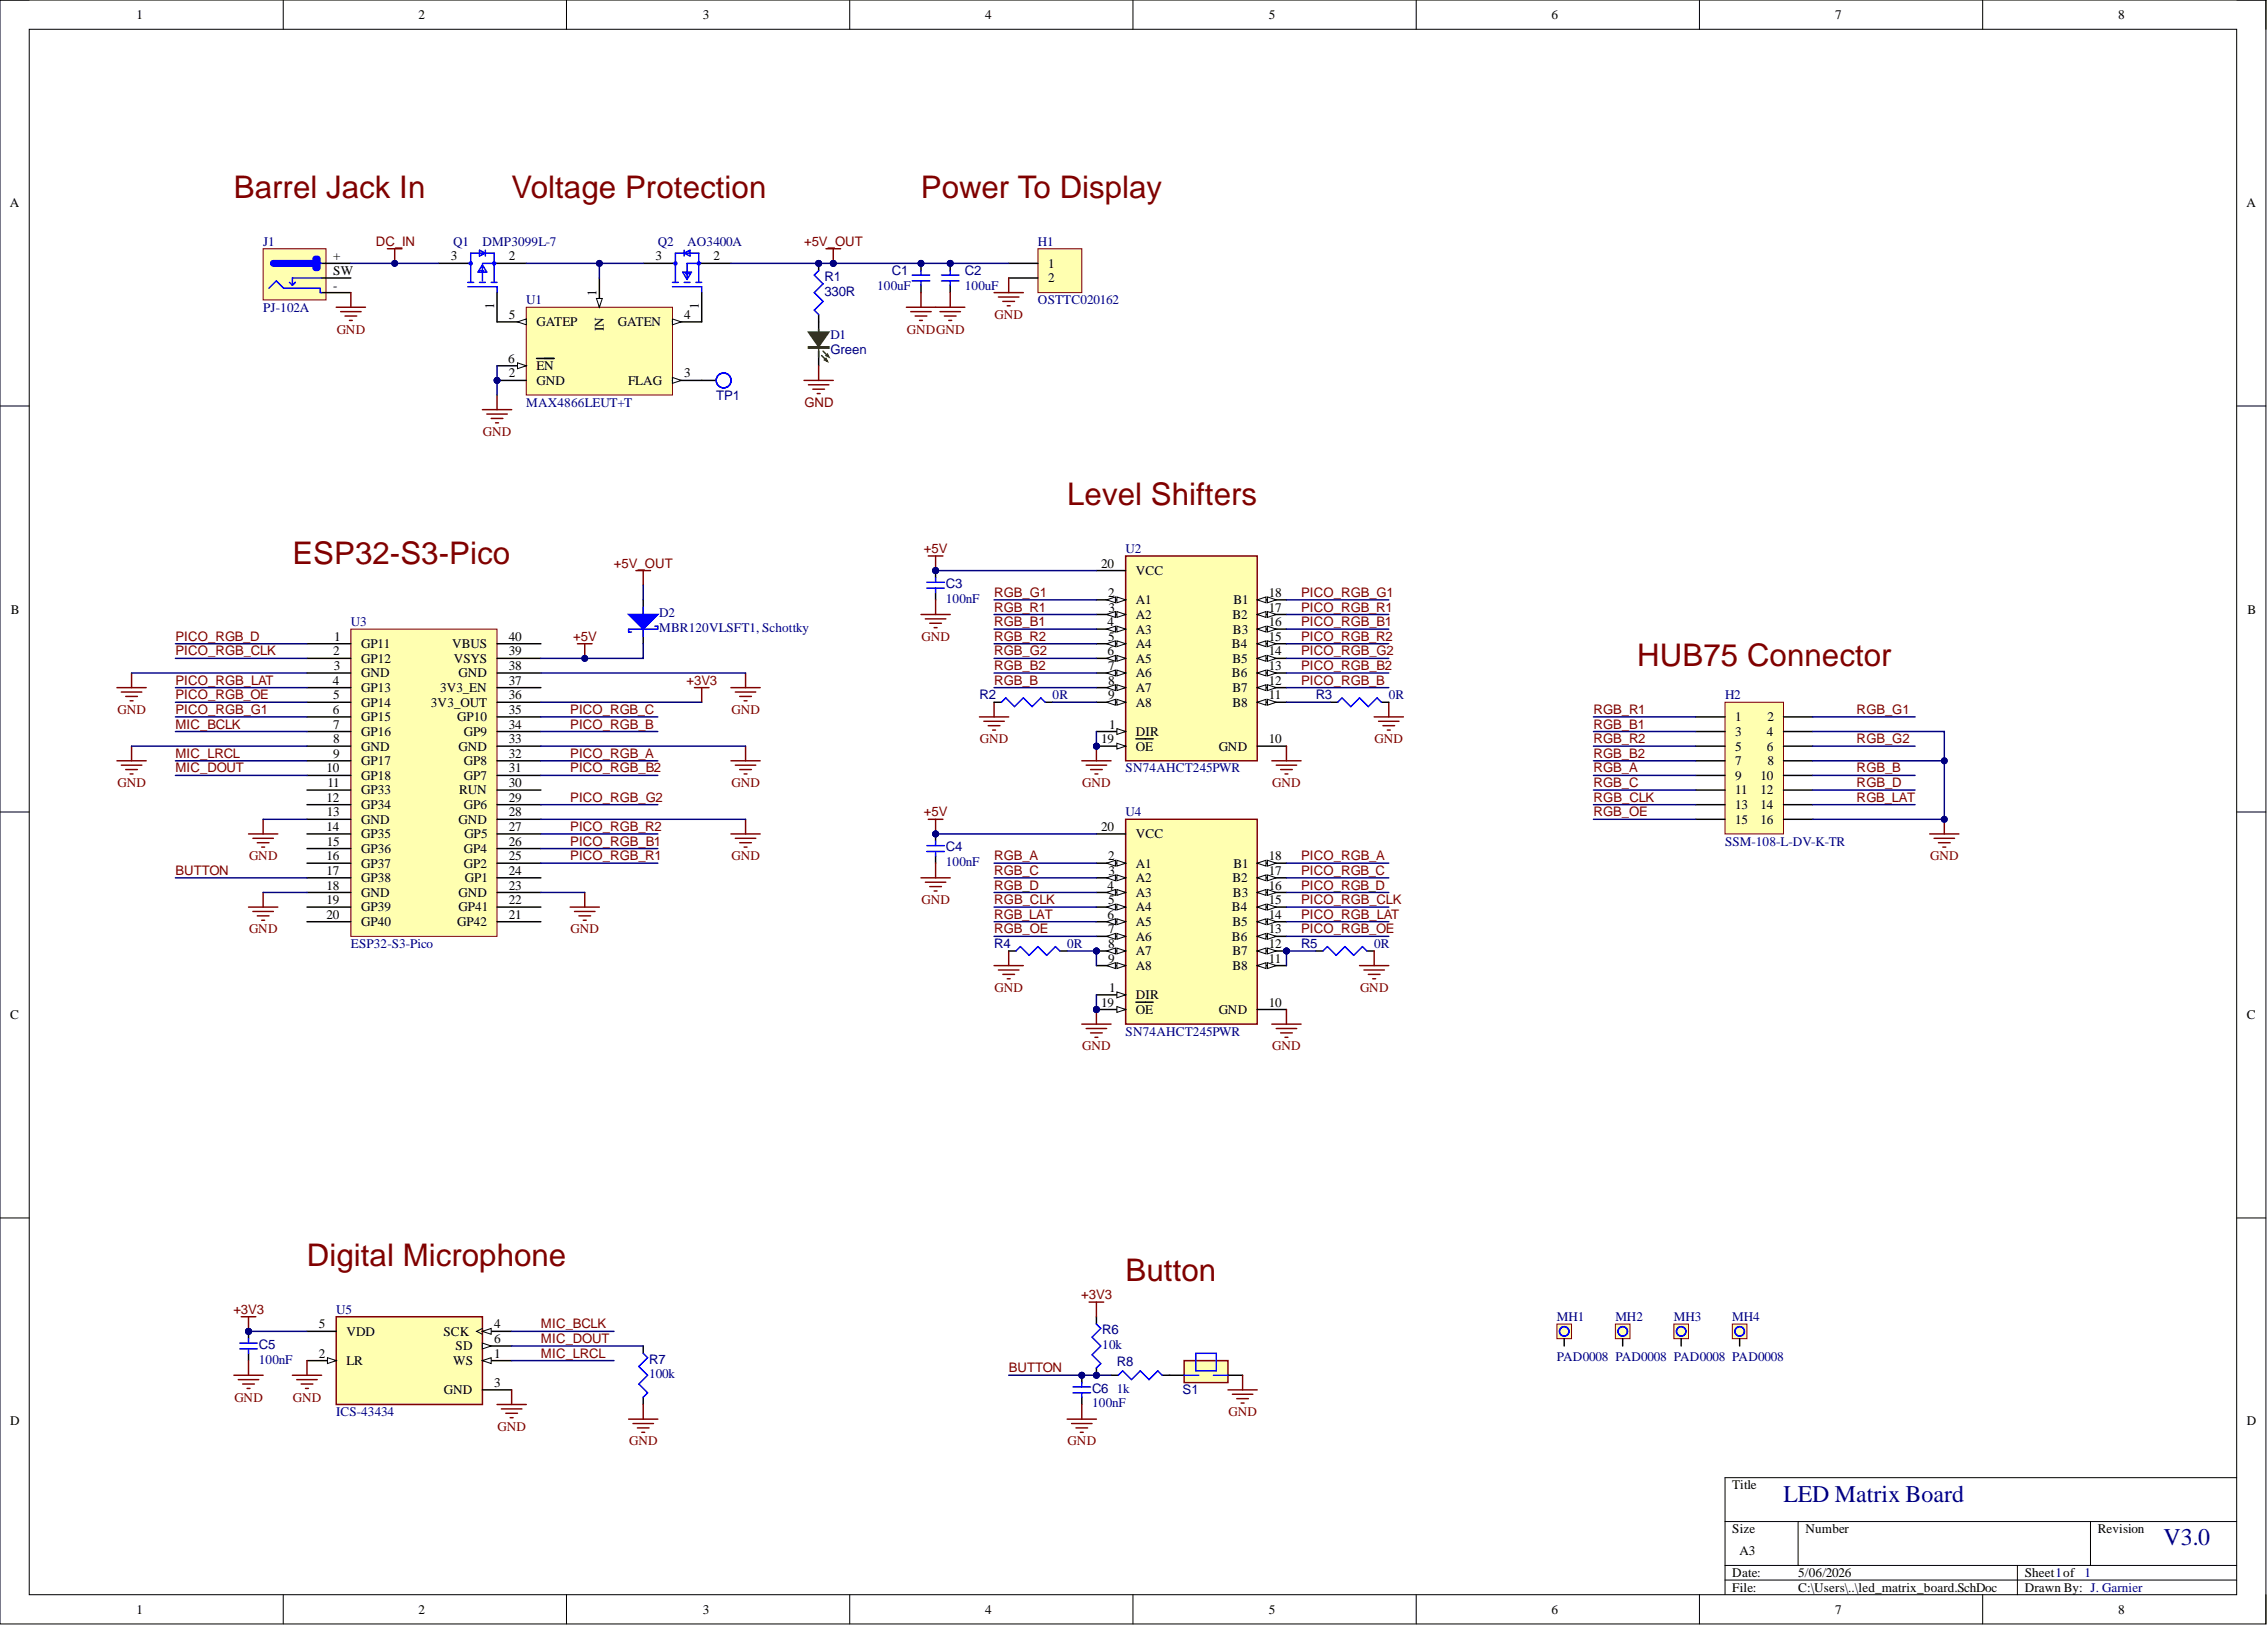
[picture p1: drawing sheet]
<svg xmlns="http://www.w3.org/2000/svg" width="393mm" height="282mm" viewBox="0 0 393 282" stroke-linecap="round" stroke-linejoin="round" font-family="sans-serif">
<defs><g id="words">
<g font-size="5.4" fill="#800000">
<text x="40.6" y="34.3">Barrel Jack In</text>
<text x="88.8" y="34.3">Voltage Protection</text>
<text x="159.8" y="34.3">Power To Display</text>
<text x="185.2" y="87.6">Level Shifters</text>
<text x="50.7" y="97.8">ESP32-S3-Pico</text>
<text x="284.1" y="115.6">HUB75 Connector</text>
<text x="53.3" y="219.6">Digital Microphone</text>
<text x="195.3" y="222.1">Button</text>
</g>
<g font-size="4.1" fill="#000080">
<text x="309.5" y="260.5">LED Matrix Board</text>
<text x="375.4" y="268.1">V3.0</text>
</g>
<g font-size="2.3">
<text x="23.7" y="3.3">1</text>
<text x="72.6" y="3.3">2</text>
<text x="121.9" y="3.3">3</text>
<text x="171" y="3.3">4</text>
<text x="220.2" y="3.3">5</text>
<text x="269.2" y="3.3">6</text>
<text x="318.4" y="3.3">7</text>
<text x="367.5" y="3.3">8</text>
<text x="1.7" y="36">A</text>
<text x="389.8" y="36">A</text>
<text x="57.8" y="45.2">+</text>
<text x="57.8" y="47.7">SW</text>
<text x="78.2" y="45.2">3</text>
<text x="88.3" y="45.2">2</text>
<text x="113.7" y="45.2">3</text>
<text x="123.8" y="45.2">2</text>
<text x="181.9" y="46.4">1</text>
<text x="57.8" y="50.3">-</text>
<text x="85.7" y="53.6" transform="rotate(-90 85.7 53.6)">1</text>
<text x="103.5" y="51.3" transform="rotate(-90 103.5 51.3)">1</text>
<text x="121.2" y="53.6" transform="rotate(-90 121.2 53.6)">1</text>
<text x="181.9" y="49">2</text>
<text x="88.3" y="55.3">5</text>
<text x="93.1" y="56.6">GATEP</text>
<text x="104.8" y="57.4" transform="rotate(-90 104.8 57.4)">IN</text>
<text x="107.2" y="56.6">GATEN</text>
<text x="118.7" y="55.3">4</text>
<text x="88.2" y="62.9">6</text>
<text x="88.3" y="65.5">2</text>
<text x="93.1" y="64.2">EN</text>
<text x="118.7" y="65.5">3</text>
<text x="93.1" y="66.7">GND</text>
<text x="109" y="66.7">FLAG</text>
<text x="191.1" y="98.5">20</text>
<text x="197.1" y="99.7">VCC</text>
<text x="1.9" y="106.4">B</text>
<text x="192.3" y="103.5">2</text>
<text x="192.4" y="106.1">3</text>
<text x="197.1" y="104.8">A1</text>
<text x="197.1" y="107.3">A2</text>
<text x="213.8" y="107.3">B2</text>
<text x="214" y="104.8">B1</text>
<text x="220.2" y="103.5">18</text>
<text x="220.2" y="106.1">17</text>
<text x="389.9" y="106.4">B</text>
<text x="57.8" y="113.7">2</text>
<text x="58" y="111.2">1</text>
<text x="62.7" y="112.4">GP11</text>
<text x="78.5" y="112.4">VBUS</text>
<text x="88.3" y="113.7">39</text>
<text x="88.3" y="111.2">40</text>
<text x="192.2" y="108.6">4</text>
<text x="192.2" y="113.7">6</text>
<text x="192.3" y="111.2">5</text>
<text x="197.1" y="109.9">A3</text>
<text x="197.1" y="112.4">A4</text>
<text x="213.7" y="112.4">B4</text>
<text x="213.9" y="109.9">B3</text>
<text x="220.2" y="108.6">16</text>
<text x="220.2" y="111.2">15</text>
<text x="220.2" y="113.7">14</text>
<text x="57.7" y="118.8">4</text>
<text x="57.9" y="116.2">3</text>
<text x="62.7" y="115">GP12</text>
<text x="62.7" y="117.5">GND</text>
<text x="78.7" y="115">VSYS</text>
<text x="79.6" y="117.5">GND</text>
<text x="88.3" y="118.8">37</text>
<text x="88.3" y="116.2">38</text>
<text x="192.3" y="116.2">7</text>
<text x="192.3" y="118.8">8</text>
<text x="197.1" y="115">A5</text>
<text x="197.1" y="117.5">A6</text>
<text x="213.7" y="117.5">B6</text>
<text x="213.8" y="115">B5</text>
<text x="220.2" y="116.2">13</text>
<text x="220.2" y="118.8">12</text>
<text x="57.7" y="123.8">6</text>
<text x="57.8" y="121.3">5</text>
<text x="62.7" y="120">GP13</text>
<text x="62.7" y="122.6">GP14</text>
<text x="62.7" y="125.1">GP15</text>
<text x="74.7" y="122.6">3V3_OUT</text>
<text x="76.3" y="120">3V3_EN</text>
<text x="79.3" y="125.1">GP10</text>
<text x="88.3" y="123.8">35</text>
<text x="88.3" y="121.3">36</text>
<text x="192.3" y="121.3">9</text>
<text x="197.1" y="120">A7</text>
<text x="197.1" y="122.6">A8</text>
<text x="213.8" y="120">B7</text>
<text x="213.8" y="122.6">B8</text>
<text x="220.2" y="121.3">11</text>
<text x="301.1" y="125.1">1</text>
<text x="306.7" y="125.1">2</text>
<text x="57.8" y="126.4">7</text>
<text x="57.8" y="128.9">8</text>
<text x="57.8" y="131.5">9</text>
<text x="62.7" y="127.7">GP16</text>
<text x="62.7" y="130.2">GND</text>
<text x="79.6" y="130.2">GND</text>
<text x="80.5" y="127.7">GP9</text>
<text x="88.3" y="131.5">32</text>
<text x="88.3" y="128.9">33</text>
<text x="88.3" y="126.4">34</text>
<text x="191.1" y="128.9">19</text>
<text x="192.4" y="126.4">1</text>
<text x="197.1" y="130.2">OE</text>
<text x="197.1" y="127.7">DIR</text>
<text x="211.5" y="130.2">GND</text>
<text x="220.2" y="128.9">10</text>
<text x="301.1" y="127.7">3</text>
<text x="301.1" y="130.2">5</text>
<text x="306.6" y="127.7">4</text>
<text x="306.6" y="130.2">6</text>
<text x="56.6" y="134">10</text>
<text x="56.8" y="136.5">11</text>
<text x="62.7" y="132.7">GP17</text>
<text x="62.7" y="135.3">GP18</text>
<text x="62.7" y="137.8">GP33</text>
<text x="79.6" y="137.8">RUN</text>
<text x="80.5" y="135.3">GP7</text>
<text x="80.5" y="132.7">GP8</text>
<text x="88.3" y="136.5">30</text>
<text x="88.3" y="134">31</text>
<text x="301.1" y="132.7">7</text>
<text x="301.1" y="135.3">9</text>
<text x="301.1" y="137.8">11</text>
<text x="305.5" y="135.3">10</text>
<text x="305.5" y="137.8">12</text>
<text x="306.7" y="132.7">8</text>
<text x="56.6" y="139.1">12</text>
<text x="56.7" y="141.6">13</text>
<text x="62.7" y="140.3">GP34</text>
<text x="62.7" y="142.9">GND</text>
<text x="79.6" y="142.9">GND</text>
<text x="80.5" y="140.3">GP6</text>
<text x="88.3" y="141.6">28</text>
<text x="88.3" y="139.1">29</text>
<text x="301.1" y="140.3">13</text>
<text x="301.1" y="142.9">15</text>
<text x="305.5" y="140.3">14</text>
<text x="305.5" y="142.9">16</text>
<text x="56.6" y="144.1">14</text>
<text x="56.6" y="149.2">16</text>
<text x="56.7" y="146.7">15</text>
<text x="62.7" y="145.4">GP35</text>
<text x="62.7" y="148">GP36</text>
<text x="80.5" y="148">GP4</text>
<text x="80.6" y="145.4">GP5</text>
<text x="88.3" y="149.2">25</text>
<text x="88.3" y="146.7">26</text>
<text x="88.3" y="144.1">27</text>
<text x="191.1" y="144.1">20</text>
<text x="192.3" y="149.2">2</text>
<text x="197.1" y="145.4">VCC</text>
<text x="220.2" y="149.2">18</text>
<text x="56.6" y="151.8">17</text>
<text x="56.6" y="154.3">18</text>
<text x="62.7" y="150.5">GP37</text>
<text x="62.7" y="153">GP38</text>
<text x="62.7" y="155.6">GND</text>
<text x="79.6" y="155.6">GND</text>
<text x="80.5" y="150.5">GP2</text>
<text x="80.7" y="153">GP1</text>
<text x="88.3" y="154.3">23</text>
<text x="88.3" y="151.8">24</text>
<text x="192.2" y="154.3">4</text>
<text x="192.4" y="151.8">3</text>
<text x="197.1" y="150.5">A1</text>
<text x="197.1" y="153">A2</text>
<text x="197.1" y="155.6">A3</text>
<text x="213.8" y="153">B2</text>
<text x="213.9" y="155.6">B3</text>
<text x="214" y="150.5">B1</text>
<text x="220.2" y="151.8">17</text>
<text x="220.2" y="154.3">16</text>
<text x="56.6" y="156.8">19</text>
<text x="56.6" y="159.4">20</text>
<text x="62.7" y="158.1">GP39</text>
<text x="62.7" y="160.6">GP40</text>
<text x="79.3" y="160.6">GP42</text>
<text x="79.6" y="158.1">GP41</text>
<text x="88.3" y="159.4">21</text>
<text x="88.3" y="156.8">22</text>
<text x="192.2" y="159.4">6</text>
<text x="192.3" y="156.8">5</text>
<text x="192.3" y="161.9">7</text>
<text x="197.1" y="158.1">A4</text>
<text x="197.1" y="160.6">A5</text>
<text x="213.7" y="158.1">B4</text>
<text x="213.8" y="160.6">B5</text>
<text x="220.2" y="156.8">15</text>
<text x="220.2" y="159.4">14</text>
<text x="220.2" y="161.9">13</text>
<text x="192.3" y="164.4">8</text>
<text x="192.3" y="167">9</text>
<text x="197.1" y="163.2">A6</text>
<text x="197.1" y="165.7">A7</text>
<text x="213.7" y="163.2">B6</text>
<text x="213.8" y="165.7">B7</text>
<text x="220.2" y="164.4">12</text>
<text x="220.2" y="167">11</text>
<text x="192.4" y="172.1">1</text>
<text x="197.1" y="168.3">A8</text>
<text x="197.1" y="173.3">DIR</text>
<text x="213.8" y="168.3">B8</text>
<text x="1.8" y="176.8">C</text>
<text x="191.1" y="174.6">19</text>
<text x="197.1" y="175.9">OE</text>
<text x="211.5" y="175.9">GND</text>
<text x="220.2" y="174.6">10</text>
<text x="389.9" y="176.8">C</text>
<text x="55.3" y="230.4">5</text>
<text x="60.1" y="231.7">VDD</text>
<text x="76.9" y="231.7">SCK</text>
<text x="85.7" y="230.4">4</text>
<text x="85.7" y="233">6</text>
<text x="55.3" y="235.5">2</text>
<text x="60.1" y="236.8">LR</text>
<text x="78.6" y="236.8">WS</text>
<text x="79.1" y="234.2">SD</text>
<text x="85.7" y="235.5">1</text>
<text x="77" y="241.8">GND</text>
<text x="85.7" y="240.6">3</text>
<text x="1.8" y="247.3">D</text>
<text x="389.9" y="247.3">D</text>
<text x="300.6" y="258.3">Title</text>
<text x="300.6" y="266">Size</text>
<text x="301.8" y="269.8">A3</text>
<text x="313.3" y="266">Number</text>
<text x="364" y="266">Revision</text>
<text x="300.6" y="273.6">Date:</text>
<text x="312" y="273.6">5/06/2026</text>
<text x="351.3" y="273.6">Sheet1of</text>
<text x="23.7" y="279.9">1</text>
<text x="72.6" y="279.9">2</text>
<text x="121.9" y="279.9">3</text>
<text x="171" y="279.9">4</text>
<text x="220.2" y="279.9">5</text>
<text x="269.2" y="279.9">6</text>
<text x="300.6" y="276.1">File:</text>
<text x="312" y="276.1">C:\Users\..\led_matrix_board.SchDoc</text>
<text x="318.4" y="279.9">7</text>
<text x="351.3" y="276.1">Drawn By: J. Garnier</text>
<text x="367.5" y="279.9">8</text>
</g>
<g font-size="2.3" fill="#000080">
<text x="45.7" y="42.6">J1</text>
<text x="78.6" y="42.6">Q1</text>
<text x="83.7" y="42.6">DMP3099L-7</text>
<text x="114.1" y="42.6">Q2</text>
<text x="119.2" y="42.6">AO3400A</text>
<text x="154.7" y="47.7">C1</text>
<text x="167.4" y="47.7">C2</text>
<text x="180.1" y="42.6">H1</text>
<text x="91.3" y="52.8">U1</text>
<text x="143.1" y="51.3">330R</text>
<text x="143.1" y="48.7">R1</text>
<text x="152.2" y="50.3">100uF</text>
<text x="167.4" y="50.3">100uF</text>
<text x="180.1" y="52.8">OSTTC020162</text>
<text x="45.7" y="54.1">PJ-102A</text>
<text x="144.1" y="58.9">D1</text>
<text x="144.1" y="61.4">Green</text>
<text x="91.3" y="70.6">MAX4866LEUT+T</text>
<text x="124.3" y="69.4">TP1</text>
<text x="195.3" y="95.9">U2</text>
<text x="114.4" y="107.1">D2</text>
<text x="164.1" y="104.6">100nF</text>
<text x="164.1" y="102">C3</text>
<text x="60.9" y="108.6">U3</text>
<text x="114.4" y="109.6">MBR120VLSFT1, Schottky</text>
<text x="169.9" y="121.3">R2</text>
<text x="182.6" y="121.3">0R</text>
<text x="228.3" y="121.3">R3</text>
<text x="241" y="121.3">0R</text>
<text x="299.3" y="121.3">H2</text>
<text x="195.3" y="134">SN74AHCT245PWR</text>
<text x="195.3" y="141.6">U4</text>
<text x="164.1" y="147.7">C4</text>
<text x="299.3" y="146.7">SSM-108-L-DV-K-TR</text>
<text x="164.1" y="150.2">100nF</text>
<text x="60.9" y="164.4">ESP32-S3-Pico</text>
<text x="172.5" y="164.4">R4</text>
<text x="185.2" y="164.4">0R</text>
<text x="225.7" y="164.4">R5</text>
<text x="238.4" y="164.4">0R</text>
<text x="195.3" y="179.7">SN74AHCT245PWR</text>
<text x="58.3" y="227.9">U5</text>
<text x="44.9" y="234">C5</text>
<text x="191.3" y="234">10k</text>
<text x="191.3" y="231.4">R6</text>
<text x="270.1" y="229.2">MH1</text>
<text x="280.3" y="229.2">MH2</text>
<text x="290.4" y="229.2">MH3</text>
<text x="300.6" y="229.2">MH4</text>
<text x="44.9" y="236.5">100nF</text>
<text x="112.6" y="239.1">100k</text>
<text x="112.6" y="236.5">R7</text>
<text x="193.8" y="237">R8</text>
<text x="270.1" y="236">PAD0008 PAD0008 PAD0008 PAD0008</text>
<text x="58.3" y="245.7">ICS-43434</text>
<text x="189.5" y="244.1">100nF</text>
<text x="189.5" y="241.6">C6</text>
<text x="193.8" y="241.6">1k</text>
<text x="205.2" y="241.8">S1</text>
<text x="361.7" y="273.6">1</text>
</g>
<g font-size="2.3" fill="#800000">
<text x="65.2" y="42.6">DC_IN</text>
<text x="139.5" y="42.6">+5V_OUT</text>
<text x="58.4" y="57.9">GND</text>
<text x="157.3" y="57.9">GNDGND</text>
<text x="172.6" y="55.3">GND</text>
<text x="139.6" y="70.6">GND</text>
<text x="83.8" y="75.6">GND</text>
<text x="160.3" y="95.9">+5V</text>
<text x="106.5" y="98.5">+5V_OUT</text>
<text x="172.5" y="106.1">RGB_R1</text>
<text x="172.5" y="103.5">RGB_G1</text>
<text x="225.7" y="106.1">PICO_RGB_R1</text>
<text x="225.7" y="103.5">PICO_RGB_G1</text>
<text x="30.4" y="111.2">PICO_RGB_D</text>
<text x="30.4" y="113.7">PICO_RGB_CLK</text>
<text x="99.4" y="111.2">+5V</text>
<text x="159.9" y="111.2">GND</text>
<text x="172.5" y="108.6">RGB_B1</text>
<text x="172.5" y="111.2">RGB_R2</text>
<text x="172.5" y="113.7">RGB_G2</text>
<text x="225.7" y="108.6">PICO_RGB_B1</text>
<text x="225.7" y="111.2">PICO_RGB_R2</text>
<text x="225.7" y="113.7">PICO_RGB_G2</text>
<text x="30.4" y="118.8">PICO_RGB_LAT</text>
<text x="119.1" y="118.8">+3V3</text>
<text x="172.5" y="116.2">RGB_B2</text>
<text x="172.5" y="118.8">RGB_B</text>
<text x="225.7" y="116.2">PICO_RGB_B2</text>
<text x="225.7" y="118.8">PICO_RGB_B</text>
<text x="20.4" y="123.8">GND</text>
<text x="30.4" y="123.8">PICO_RGB_G1</text>
<text x="30.4" y="121.3">PICO_RGB_OE</text>
<text x="98.9" y="123.8">PICO_RGB_C</text>
<text x="126.9" y="123.8">GND</text>
<text x="276.5" y="123.8">RGB_R1</text>
<text x="322.1" y="123.8">RGB_G1</text>
<text x="30.4" y="126.4">MIC_BCLK</text>
<text x="30.4" y="131.5">MIC_LRCL</text>
<text x="98.9" y="131.5">PICO_RGB_A</text>
<text x="98.9" y="126.4">PICO_RGB_B</text>
<text x="170" y="128.9">GND</text>
<text x="238.5" y="128.9">GND</text>
<text x="276.5" y="126.4">RGB_B1</text>
<text x="276.5" y="128.9">RGB_R2</text>
<text x="276.5" y="131.5">RGB_B2</text>
<text x="322.1" y="128.9">RGB_G2</text>
<text x="20.4" y="136.5">GND</text>
<text x="30.4" y="134">MIC_DOUT</text>
<text x="98.9" y="134">PICO_RGB_B2</text>
<text x="126.9" y="136.5">GND</text>
<text x="187.8" y="136.5">GND</text>
<text x="220.8" y="136.5">GND</text>
<text x="276.5" y="134">RGB_A</text>
<text x="276.5" y="136.5">RGB_C</text>
<text x="322.1" y="134">RGB_B</text>
<text x="322.1" y="136.5">RGB_D</text>
<text x="98.9" y="139.1">PICO_RGB_G2</text>
<text x="160.3" y="141.6">+5V</text>
<text x="276.5" y="139.1">RGB_CLK</text>
<text x="276.5" y="141.6">RGB_OE</text>
<text x="322.1" y="139.1">RGB_LAT</text>
<text x="43.2" y="149.2">GND</text>
<text x="98.9" y="149.2">PICO_RGB_R1</text>
<text x="98.9" y="146.7">PICO_RGB_B1</text>
<text x="98.9" y="144.1">PICO_RGB_R2</text>
<text x="126.9" y="149.2">GND</text>
<text x="172.5" y="149.2">RGB_A</text>
<text x="225.7" y="149.2">PICO_RGB_A</text>
<text x="334.9" y="149.2">GND</text>
<text x="30.4" y="151.8">BUTTON</text>
<text x="172.5" y="151.8">RGB_C</text>
<text x="172.5" y="154.3">RGB_D</text>
<text x="225.7" y="151.8">PICO_RGB_C</text>
<text x="225.7" y="154.3">PICO_RGB_D</text>
<text x="43.2" y="161.9">GND</text>
<text x="99" y="161.9">GND</text>
<text x="159.9" y="156.8">GND</text>
<text x="172.5" y="156.8">RGB_CLK</text>
<text x="172.5" y="161.9">RGB_OE</text>
<text x="172.5" y="159.4">RGB_LAT</text>
<text x="225.7" y="156.8">PICO_RGB_CLK</text>
<text x="225.7" y="161.9">PICO_RGB_OE</text>
<text x="225.7" y="159.4">PICO_RGB_LAT</text>
<text x="172.6" y="172.1">GND</text>
<text x="236" y="172.1">GND</text>
<text x="187.8" y="182.2">GND</text>
<text x="220.8" y="182.2">GND</text>
<text x="40.5" y="227.9">+3V3</text>
<text x="187.6" y="225.4">+3V3</text>
<text x="93.9" y="230.4">MIC_BCLK</text>
<text x="93.9" y="233">MIC_DOUT</text>
<text x="93.9" y="235.5">MIC_LRCL</text>
<text x="175" y="238">BUTTON</text>
<text x="40.7" y="243.1">GND</text>
<text x="50.8" y="243.1">GND</text>
<text x="213.2" y="245.7">GND</text>
<text x="86.3" y="248.2">GND</text>
<text x="109.2" y="250.7">GND</text>
<text x="185.2" y="250.7">GND</text>
</g>
</g></defs>
<g fill="none" stroke="#000" stroke-width=".17">
<path d="M0 0h393.2v281.7h-393.2zM0 0h5.1M5.1 5.1h383v271.5h-383zM49.1 0v5.1M98.3 0v5.1M147.4 0v5.1M196.6 0v5.1M245.7 0v5.1M294.9 0v5.1M344 0v5.1M388.1 0h5.1v5.1M0 70.4h5.1"/>
<path d="M388.1 70.4h5.1M0 140.8h5.1M388.1 140.8h5.1M0 211.3h5.1M388.1 211.3h5.1M388.1 256.3h-88.8v20.3M49.1 276.6v5.1M98.3 276.6v5.1M147.4 276.6v5.1M196.6 276.6v5.1M245.7 276.6v5.1M294.9 276.6v5.1"/>
<path d="M299.3 263.9h88.8M299.3 271.5h88.8M299.3 274.1h88.8M312 263.9v7.6M344 276.6v5.1M350 271.5v5.1M362.7 263.9v7.6M393.2 276.6v5.1"/>
</g>
<path d="M45.7 43.1h10.9v8.9h-10.9z" fill-rule="evenodd" fill="#ffffb0"/>
<path d="M45.7 43.1h10.9v8.9h-10.9z" fill="none" stroke="#800000" stroke-width=".17"/>
<path d="M55.8 45.7h5.1M55.8 48.2h5.1M55.8 50.8h5.1" fill="none" stroke="#000" stroke-width=".25"/>
<path d="M47.2 45.2h7.1a.51 .51 0 0 1 .5 .5 .51 .51 0 0 1-.5 .5h-6.9a.51 .51 0 0 1-.5-.4 .51 .51 0 0 1 .3-.6z" fill="#00f"/>
<path d="M47.2 45.2h7.1a.51 .51 0 0 1 .5 .5 .51 .51 0 0 1-.5 .5h-6.9a.51 .51 0 0 1-.5-.4 .51 .51 0 0 1 .3-.6z" fill="none" stroke="#00f" stroke-width=".17"/>
<path d="M54.5 44.5a.7 .7 0 0 1 1 .4v1.5a.65 .65 0 0 1-.6 .6 .65 .65 0 0 1-.6-.6v-1.5z" fill="#00f"/>
<path d="M54.5 44.5a.7 .7 0 0 1 1 .4v1.5a.65 .65 0 0 1-.6 .6 .65 .65 0 0 1-.6-.6v-1.5z" fill="none" stroke="#00f" stroke-width=".17"/>
<path d="M46.7 50l1.2-1.3 1.3 1.3h6.3v.8h.3M50.2 49l.5 .5M51.2 49l-.5 .5M54.5 45.7h1.3M55.8 48.2h-5.1v1.3" fill="none" stroke="#00f" stroke-width=".25"/>
<path d="M58.3 53.3h5.1M59.1 54.1h3.6M59.9 54.8h2M60.6 55.6h.5M60.9 50.8v2.5" fill="none" stroke="#800000" stroke-width=".25"/>
<path d="M142 55.8v2.6M142 60.9v2.5" fill="none" stroke="#000" stroke-width=".25"/>
<path d="M142 57.1v4.8" fill="none" stroke="#008000" stroke-width=".25"/>
<path d="M140.3 57.6h3.5l-1.8 2.5z" fill="#008000"/>
<path d="M140.3 57.6h3.5l-1.8 2.5zM140.3 60.1h3.5v.3h-3.5zM140.3 60.3h3.5M142.8 60.9l.5 .5" fill="none" stroke="#008000" stroke-width=".25"/>
<path d="M143.6 61.4l.2 .5-.5-.2z" fill="#008000"/>
<path d="M142.6 61.7l.5 .5M143.6 61.4l.2 .5-.5-.2z" fill="none" stroke="#008000" stroke-width=".25"/>
<path d="M143.3 62.2l.3 .5-.5-.3z" fill="#008000"/>
<path d="M143.3 62.2l.3 .5-.5-.3z" fill="none" stroke="#008000" stroke-width=".25"/>
<circle cx="142" cy="45.7" r=".51" fill="#000080"/>
<circle cx="142" cy="45.7" r=".51" fill="none" stroke="#000080" stroke-width=".17"/>
<path d="M142 45.7v1.3M142 54.6v1.2" fill="none" stroke="#000" stroke-width=".25"/>
<circle cx="142" cy="45.7" r=".51" fill="#000080"/>
<circle cx="142" cy="45.7" r=".51" fill="none" stroke="#000080" stroke-width=".17"/>
<path d="M142 47l-.7 .7 1.5 1.5-1.5 1.6 1.5 1.5-1.5 1.5 .7 .8" fill="none" stroke="#00f" stroke-width=".25"/>
<path d="M139.5 66h5.1M140.3 66.7h3.5M141 67.5h2.1M141.8 68.3h.5M142 63.4v2.6" fill="none" stroke="#800000" stroke-width=".25"/>
<circle cx="190.2" cy="129.4" r=".51" fill="#000080"/>
<circle cx="190.2" cy="129.4" r=".51" fill="none" stroke="#000080" stroke-width=".17"/>
<path d="M195.3 96.4h22.8v35.6h-22.8z" fill-rule="evenodd" fill="#ffffb0"/>
<path d="M195.3 96.4h22.8v35.6h-22.8z" fill="none" stroke="#800000" stroke-width=".25"/>
<path d="M190.2 99h5.1M218.1 104h5.1" fill="none" stroke="#000" stroke-width=".25"/>
<path d="M218.1 104l1.6-.5v1.1z" fill="#f8fcff"/>
<path d="M218.1 104l1.6-.5v1.1z" fill="none" stroke="#000" stroke-width=".17"/>
<path d="M219.9 103.5l1.5 .5-1.5 .6z" fill="#f8fcff"/>
<path d="M219.9 103.5l1.5 .5-1.5 .6z" fill="none" stroke="#000" stroke-width=".17"/>
<path d="M218.1 106.6h5.1" fill="none" stroke="#000" stroke-width=".25"/>
<path d="M218.1 106.6l1.6-.5v1z" fill="#f8fcff"/>
<path d="M218.1 106.6l1.6-.5v1z" fill="none" stroke="#000" stroke-width=".17"/>
<path d="M219.9 106.1l1.5 .5-1.5 .5z" fill="#f8fcff"/>
<path d="M219.9 106.1l1.5 .5-1.5 .5z" fill="none" stroke="#000" stroke-width=".17"/>
<path d="M218.1 109.1h5.1" fill="none" stroke="#000" stroke-width=".25"/>
<path d="M218.1 109.1l1.6-.5v1z" fill="#f8fcff"/>
<path d="M218.1 109.1l1.6-.5v1z" fill="none" stroke="#000" stroke-width=".17"/>
<path d="M219.9 108.6l1.5 .5-1.5 .5z" fill="#f8fcff"/>
<path d="M219.9 108.6l1.5 .5-1.5 .5z" fill="none" stroke="#000" stroke-width=".17"/>
<path d="M218.1 111.7h5.1" fill="none" stroke="#000" stroke-width=".25"/>
<path d="M218.1 111.7l1.6-.5v1z" fill="#f8fcff"/>
<path d="M218.1 111.7l1.6-.5v1z" fill="none" stroke="#000" stroke-width=".17"/>
<path d="M219.9 111.2l1.5 .5-1.5 .5z" fill="#f8fcff"/>
<path d="M219.9 111.2l1.5 .5-1.5 .5z" fill="none" stroke="#000" stroke-width=".17"/>
<path d="M218.1 114.2h5.1" fill="none" stroke="#000" stroke-width=".25"/>
<path d="M218.1 114.2l1.6-.5v1z" fill="#f8fcff"/>
<path d="M218.1 114.2l1.6-.5v1z" fill="none" stroke="#000" stroke-width=".17"/>
<path d="M219.9 113.7l1.5 .5-1.5 .5z" fill="#f8fcff"/>
<path d="M219.9 113.7l1.5 .5-1.5 .5z" fill="none" stroke="#000" stroke-width=".17"/>
<path d="M218.1 116.7h5.1" fill="none" stroke="#000" stroke-width=".25"/>
<path d="M218.1 116.7l1.6-.5v1z" fill="#f8fcff"/>
<path d="M218.1 116.7l1.6-.5v1z" fill="none" stroke="#000" stroke-width=".17"/>
<path d="M219.9 116.2l1.5 .5-1.5 .5z" fill="#f8fcff"/>
<path d="M219.9 116.2l1.5 .5-1.5 .5z" fill="none" stroke="#000" stroke-width=".17"/>
<path d="M218.1 119.3h5.1" fill="none" stroke="#000" stroke-width=".25"/>
<path d="M218.1 119.3l1.6-.5v1z" fill="#f8fcff"/>
<path d="M218.1 119.3l1.6-.5v1z" fill="none" stroke="#000" stroke-width=".17"/>
<path d="M219.9 118.8l1.5 .5-1.5 .5z" fill="#f8fcff"/>
<path d="M219.9 118.8l1.5 .5-1.5 .5z" fill="none" stroke="#000" stroke-width=".17"/>
<path d="M218.1 121.8h5.1" fill="none" stroke="#000" stroke-width=".25"/>
<path d="M218.1 121.8l1.6-.5v1z" fill="#f8fcff"/>
<path d="M218.1 121.8l1.6-.5v1z" fill="none" stroke="#000" stroke-width=".17"/>
<path d="M219.9 121.3l1.5 .5-1.5 .5z" fill="#f8fcff"/>
<path d="M219.9 121.3l1.5 .5-1.5 .5z" fill="none" stroke="#000" stroke-width=".17"/>
<path d="M190.2 104h5.1M218.1 129.4h5.1" fill="none" stroke="#000" stroke-width=".25"/>
<path d="M193.8 103.5l1.5 .5-1.5 .6z" fill="#f8fcff"/>
<path d="M193.8 103.5l1.5 .5-1.5 .6z" fill="none" stroke="#000" stroke-width=".17"/>
<path d="M192 104l1.5-.5v1.1z" fill="#f8fcff"/>
<path d="M192 104l1.5-.5v1.1z" fill="none" stroke="#000" stroke-width=".17"/>
<path d="M190.2 106.6h5.1" fill="none" stroke="#000" stroke-width=".25"/>
<path d="M193.8 106.1l1.5 .5-1.5 .5z" fill="#f8fcff"/>
<path d="M193.8 106.1l1.5 .5-1.5 .5z" fill="none" stroke="#000" stroke-width=".17"/>
<path d="M192 106.6l1.5-.5v1z" fill="#f8fcff"/>
<path d="M192 106.6l1.5-.5v1z" fill="none" stroke="#000" stroke-width=".17"/>
<path d="M190.2 109.1h5.1" fill="none" stroke="#000" stroke-width=".25"/>
<path d="M193.8 108.6l1.5 .5-1.5 .5z" fill="#f8fcff"/>
<path d="M193.8 108.6l1.5 .5-1.5 .5z" fill="none" stroke="#000" stroke-width=".17"/>
<path d="M192 109.1l1.5-.5v1z" fill="#f8fcff"/>
<path d="M192 109.1l1.5-.5v1z" fill="none" stroke="#000" stroke-width=".17"/>
<path d="M190.2 111.7h5.1" fill="none" stroke="#000" stroke-width=".25"/>
<path d="M193.8 111.2l1.5 .5-1.5 .5z" fill="#f8fcff"/>
<path d="M193.8 111.2l1.5 .5-1.5 .5z" fill="none" stroke="#000" stroke-width=".17"/>
<path d="M192 111.7l1.5-.5v1z" fill="#f8fcff"/>
<path d="M192 111.7l1.5-.5v1z" fill="none" stroke="#000" stroke-width=".17"/>
<path d="M190.2 114.2h5.1" fill="none" stroke="#000" stroke-width=".25"/>
<path d="M193.8 113.7l1.5 .5-1.5 .5z" fill="#f8fcff"/>
<path d="M193.8 113.7l1.5 .5-1.5 .5z" fill="none" stroke="#000" stroke-width=".17"/>
<path d="M192 114.2l1.5-.5v1z" fill="#f8fcff"/>
<path d="M192 114.2l1.5-.5v1z" fill="none" stroke="#000" stroke-width=".17"/>
<path d="M190.2 116.7h5.1" fill="none" stroke="#000" stroke-width=".25"/>
<path d="M193.8 116.2l1.5 .5-1.5 .5z" fill="#f8fcff"/>
<path d="M193.8 116.2l1.5 .5-1.5 .5z" fill="none" stroke="#000" stroke-width=".17"/>
<path d="M192 116.7l1.5-.5v1z" fill="#f8fcff"/>
<path d="M192 116.7l1.5-.5v1z" fill="none" stroke="#000" stroke-width=".17"/>
<path d="M190.2 119.3h5.1" fill="none" stroke="#000" stroke-width=".25"/>
<path d="M193.8 118.8l1.5 .5-1.5 .5z" fill="#f8fcff"/>
<path d="M193.8 118.8l1.5 .5-1.5 .5z" fill="none" stroke="#000" stroke-width=".17"/>
<path d="M192 119.3l1.5-.5v1z" fill="#f8fcff"/>
<path d="M192 119.3l1.5-.5v1z" fill="none" stroke="#000" stroke-width=".17"/>
<path d="M190.2 121.8h5.1" fill="none" stroke="#000" stroke-width=".25"/>
<path d="M193.8 121.3l1.5 .5-1.5 .5z" fill="#f8fcff"/>
<path d="M193.8 121.3l1.5 .5-1.5 .5z" fill="none" stroke="#000" stroke-width=".17"/>
<path d="M192 121.8l1.5-.5v1z" fill="#f8fcff"/>
<path d="M192 121.8l1.5-.5v1z" fill="none" stroke="#000" stroke-width=".17"/>
<path d="M190.2 129.4h5.1" fill="none" stroke="#000" stroke-width=".25"/>
<path d="M193.8 128.9l1.5 .5-1.5 .5z" fill="#f8fcff"/>
<path d="M193.8 128.9l1.5 .5-1.5 .5z" fill="none" stroke="#000" stroke-width=".17"/>
<path d="M197.1 128.2h3" fill="none" stroke="#000" stroke-width=".25"/>
<circle cx="190.2" cy="129.4" r=".51" fill="#000080"/>
<circle cx="190.2" cy="129.4" r=".51" fill="none" stroke="#000080" stroke-width=".17"/>
<path d="M190.2 126.9h5.1" fill="none" stroke="#000" stroke-width=".25"/>
<path d="M193.8 126.4l1.5 .5-1.5 .5z" fill="#f8fcff"/>
<path d="M193.8 126.4l1.5 .5-1.5 .5z" fill="none" stroke="#000" stroke-width=".17"/>
<circle cx="223.2" cy="165" r=".51" fill="#000080"/>
<circle cx="223.2" cy="165" r=".51" fill="none" stroke="#000080" stroke-width=".17"/>
<circle cx="190.2" cy="165" r=".51" fill="#000080"/>
<circle cx="190.2" cy="165" r=".51" fill="none" stroke="#000080" stroke-width=".17"/>
<circle cx="190.2" cy="175.1" r=".51" fill="#000080"/>
<circle cx="190.2" cy="175.1" r=".51" fill="none" stroke="#000080" stroke-width=".17"/>
<path d="M195.3 142.1h22.8v35.5h-22.8z" fill-rule="evenodd" fill="#ffffb0"/>
<path d="M195.3 142.1h22.8v35.5h-22.8z" fill="none" stroke="#800000" stroke-width=".25"/>
<path d="M190.2 144.7h5.1M218.1 149.7h5.1" fill="none" stroke="#000" stroke-width=".25"/>
<path d="M218.1 149.7l1.6-.5v1z" fill="#f8fcff"/>
<path d="M218.1 149.7l1.6-.5v1z" fill="none" stroke="#000" stroke-width=".17"/>
<path d="M219.9 149.2l1.5 .5-1.5 .5z" fill="#f8fcff"/>
<path d="M219.9 149.2l1.5 .5-1.5 .5z" fill="none" stroke="#000" stroke-width=".17"/>
<path d="M218.1 152.3h5.1" fill="none" stroke="#000" stroke-width=".25"/>
<path d="M218.1 152.3l1.6-.5v1z" fill="#f8fcff"/>
<path d="M218.1 152.3l1.6-.5v1z" fill="none" stroke="#000" stroke-width=".17"/>
<path d="M219.9 151.8l1.5 .5-1.5 .5z" fill="#f8fcff"/>
<path d="M219.9 151.8l1.5 .5-1.5 .5z" fill="none" stroke="#000" stroke-width=".17"/>
<path d="M218.1 154.8h5.1" fill="none" stroke="#000" stroke-width=".25"/>
<path d="M218.1 154.8l1.6-.5v1z" fill="#f8fcff"/>
<path d="M218.1 154.8l1.6-.5v1z" fill="none" stroke="#000" stroke-width=".17"/>
<path d="M219.9 154.3l1.5 .5-1.5 .5z" fill="#f8fcff"/>
<path d="M219.9 154.3l1.5 .5-1.5 .5z" fill="none" stroke="#000" stroke-width=".17"/>
<path d="M218.1 157.3h5.1" fill="none" stroke="#000" stroke-width=".25"/>
<path d="M218.1 157.3l1.6-.5v1z" fill="#f8fcff"/>
<path d="M218.1 157.3l1.6-.5v1z" fill="none" stroke="#000" stroke-width=".17"/>
<path d="M219.9 156.8l1.5 .5-1.5 .5z" fill="#f8fcff"/>
<path d="M219.9 156.8l1.5 .5-1.5 .5z" fill="none" stroke="#000" stroke-width=".17"/>
<path d="M218.1 159.9h5.1" fill="none" stroke="#000" stroke-width=".25"/>
<path d="M218.1 159.9l1.6-.5v1z" fill="#f8fcff"/>
<path d="M218.1 159.9l1.6-.5v1z" fill="none" stroke="#000" stroke-width=".17"/>
<path d="M219.9 159.4l1.5 .5-1.5 .5z" fill="#f8fcff"/>
<path d="M219.9 159.4l1.5 .5-1.5 .5z" fill="none" stroke="#000" stroke-width=".17"/>
<path d="M218.1 162.4h5.1" fill="none" stroke="#000" stroke-width=".25"/>
<path d="M218.1 162.4l1.6-.5v1z" fill="#f8fcff"/>
<path d="M218.1 162.4l1.6-.5v1z" fill="none" stroke="#000" stroke-width=".17"/>
<path d="M219.9 161.9l1.5 .5-1.5 .5z" fill="#f8fcff"/>
<path d="M219.9 161.9l1.5 .5-1.5 .5z" fill="none" stroke="#000" stroke-width=".17"/>
<path d="M218.1 165h5.1" fill="none" stroke="#000" stroke-width=".25"/>
<path d="M218.1 165l1.6-.6v1.1z" fill="#f8fcff"/>
<path d="M218.1 165l1.6-.6v1.1z" fill="none" stroke="#000" stroke-width=".17"/>
<path d="M219.9 164.4l1.5 .6-1.5 .5z" fill="#f8fcff"/>
<path d="M219.9 164.4l1.5 .6-1.5 .5z" fill="none" stroke="#000" stroke-width=".17"/>
<circle cx="223.2" cy="165" r=".51" fill="#000080"/>
<circle cx="223.2" cy="165" r=".51" fill="none" stroke="#000080" stroke-width=".17"/>
<path d="M218.1 167.5h5.1" fill="none" stroke="#000" stroke-width=".25"/>
<path d="M218.1 167.5l1.6-.5v1z" fill="#f8fcff"/>
<path d="M218.1 167.5l1.6-.5v1z" fill="none" stroke="#000" stroke-width=".17"/>
<path d="M219.9 167l1.5 .5-1.5 .5z" fill="#f8fcff"/>
<path d="M219.9 167l1.5 .5-1.5 .5z" fill="none" stroke="#000" stroke-width=".17"/>
<path d="M190.2 149.7h5.1M218.1 175.1h5.1" fill="none" stroke="#000" stroke-width=".25"/>
<path d="M193.8 149.2l1.5 .5-1.5 .5z" fill="#f8fcff"/>
<path d="M193.8 149.2l1.5 .5-1.5 .5z" fill="none" stroke="#000" stroke-width=".17"/>
<path d="M192 149.7l1.5-.5v1z" fill="#f8fcff"/>
<path d="M192 149.7l1.5-.5v1z" fill="none" stroke="#000" stroke-width=".17"/>
<path d="M190.2 152.3h5.1" fill="none" stroke="#000" stroke-width=".25"/>
<path d="M193.8 151.8l1.5 .5-1.5 .5z" fill="#f8fcff"/>
<path d="M193.8 151.8l1.5 .5-1.5 .5z" fill="none" stroke="#000" stroke-width=".17"/>
<path d="M192 152.3l1.5-.5v1z" fill="#f8fcff"/>
<path d="M192 152.3l1.5-.5v1z" fill="none" stroke="#000" stroke-width=".17"/>
<path d="M190.2 154.8h5.1" fill="none" stroke="#000" stroke-width=".25"/>
<path d="M193.8 154.3l1.5 .5-1.5 .5z" fill="#f8fcff"/>
<path d="M193.8 154.3l1.5 .5-1.5 .5z" fill="none" stroke="#000" stroke-width=".17"/>
<path d="M192 154.8l1.5-.5v1z" fill="#f8fcff"/>
<path d="M192 154.8l1.5-.5v1z" fill="none" stroke="#000" stroke-width=".17"/>
<path d="M190.2 157.3h5.1" fill="none" stroke="#000" stroke-width=".25"/>
<path d="M193.8 156.8l1.5 .5-1.5 .5z" fill="#f8fcff"/>
<path d="M193.8 156.8l1.5 .5-1.5 .5z" fill="none" stroke="#000" stroke-width=".17"/>
<path d="M192 157.3l1.5-.5v1z" fill="#f8fcff"/>
<path d="M192 157.3l1.5-.5v1z" fill="none" stroke="#000" stroke-width=".17"/>
<path d="M190.2 159.9h5.1" fill="none" stroke="#000" stroke-width=".25"/>
<path d="M193.8 159.4l1.5 .5-1.5 .5z" fill="#f8fcff"/>
<path d="M193.8 159.4l1.5 .5-1.5 .5z" fill="none" stroke="#000" stroke-width=".17"/>
<path d="M192 159.9l1.5-.5v1z" fill="#f8fcff"/>
<path d="M192 159.9l1.5-.5v1z" fill="none" stroke="#000" stroke-width=".17"/>
<path d="M190.2 162.4h5.1" fill="none" stroke="#000" stroke-width=".25"/>
<path d="M193.8 161.9l1.5 .5-1.5 .5z" fill="#f8fcff"/>
<path d="M193.8 161.9l1.5 .5-1.5 .5z" fill="none" stroke="#000" stroke-width=".17"/>
<path d="M192 162.4l1.5-.5v1z" fill="#f8fcff"/>
<path d="M192 162.4l1.5-.5v1z" fill="none" stroke="#000" stroke-width=".17"/>
<path d="M190.2 165h5.1" fill="none" stroke="#000" stroke-width=".25"/>
<path d="M193.8 164.4l1.5 .6-1.5 .5z" fill="#f8fcff"/>
<path d="M193.8 164.4l1.5 .6-1.5 .5z" fill="none" stroke="#000" stroke-width=".17"/>
<path d="M192 165l1.5-.6v1.1z" fill="#f8fcff"/>
<path d="M192 165l1.5-.6v1.1z" fill="none" stroke="#000" stroke-width=".17"/>
<circle cx="190.2" cy="165" r=".51" fill="#000080"/>
<circle cx="190.2" cy="165" r=".51" fill="none" stroke="#000080" stroke-width=".17"/>
<path d="M190.2 167.5h5.1" fill="none" stroke="#000" stroke-width=".25"/>
<path d="M193.8 167l1.5 .5-1.5 .5z" fill="#f8fcff"/>
<path d="M193.8 167l1.5 .5-1.5 .5z" fill="none" stroke="#000" stroke-width=".17"/>
<path d="M192 167.5l1.5-.5v1z" fill="#f8fcff"/>
<path d="M192 167.5l1.5-.5v1z" fill="none" stroke="#000" stroke-width=".17"/>
<path d="M190.2 175.1h5.1" fill="none" stroke="#000" stroke-width=".25"/>
<path d="M193.8 174.6l1.5 .5-1.5 .5z" fill="#f8fcff"/>
<path d="M193.8 174.6l1.5 .5-1.5 .5z" fill="none" stroke="#000" stroke-width=".17"/>
<path d="M197.1 173.8h3" fill="none" stroke="#000" stroke-width=".25"/>
<circle cx="190.2" cy="175.1" r=".51" fill="#000080"/>
<circle cx="190.2" cy="175.1" r=".51" fill="none" stroke="#000080" stroke-width=".17"/>
<path d="M190.2 172.6h5.1" fill="none" stroke="#000" stroke-width=".25"/>
<path d="M193.8 172.1l1.5 .5-1.5 .5z" fill="#f8fcff"/>
<path d="M193.8 172.1l1.5 .5-1.5 .5z" fill="none" stroke="#000" stroke-width=".17"/>
<path d="M60.9 109.1h25.3v53.3h-25.3z" fill-rule="evenodd" fill="#ffffb0"/>
<path d="M60.9 109.1h25.3v53.3h-25.3z" fill="none" stroke="#800000" stroke-width=".17"/>
<g fill="none" stroke="#000" stroke-width=".25">
<path d="M53.3 111.7h7.6M53.3 114.2h7.6M53.3 116.7h7.6M53.3 119.3h7.6M86.2 111.7h7.7M86.2 114.2h7.7M86.2 116.7h7.7M86.2 119.3h7.7M53.3 121.8h7.6M53.3 124.4h7.6M53.3 126.9h7.6M53.3 129.4h7.6"/>
<path d="M53.3 132h7.6M53.3 134.5h7.6M53.3 137h7.6M53.3 139.6h7.6M86.2 121.8h7.7M86.2 124.4h7.7M86.2 126.9h7.7M86.2 129.4h7.7M86.2 132h7.7M86.2 134.5h7.7M86.2 137h7.7M86.2 139.6h7.7"/>
<path d="M53.3 142.1h7.6M53.3 144.7h7.6M53.3 147.2h7.6M53.3 149.7h7.6M53.3 152.3h7.6M53.3 154.8h7.6M53.3 157.3h7.6M53.3 159.9h7.6M86.2 142.1h7.7M86.2 144.7h7.7M86.2 147.2h7.7M86.2 149.7h7.7"/>
<path d="M86.2 152.3h7.7M86.2 154.8h7.7M86.2 157.3h7.7M86.2 159.9h7.7"/>
</g>
<path d="M180.1 43.1h7.6v7.7h-7.6z" fill-rule="evenodd" fill="#ffffb0"/>
<path d="M180.1 43.1h7.6v7.7h-7.6z" fill="none" stroke="#800000" stroke-width=".17"/>
<path d="M175 45.7h5.1M175 48.2h5.1" fill="none" stroke="#000" stroke-width=".25"/>
<path d="M205.5 236h7.6v3.8h-7.6z" fill-rule="evenodd" fill="#ffffb0"/>
<path d="M172.5 50.8h5.1M173.2 51.5h3.6M174 52.3h2M174.8 53h.5M175 48.2v2.6M161.1 96.4h2.5M162.3 96.4v2.6M205.5 236h7.6v3.8h-7.6z" fill="none" stroke="#800000" stroke-width=".25"/>
<path d="M202.9 238.5h2.6M213.1 238.5h2.5" fill="none" stroke="#000" stroke-width=".25"/>
<path d="M205.5 238.5h2.5M207.5 234.7h3.5v3.1h-3.5zM210.5 238.5h2.6" fill="none" stroke="#00f" stroke-width=".25"/>
<circle cx="162.3" cy="99" r=".51" fill="#000080"/>
<circle cx="162.3" cy="99" r=".51" fill="none" stroke="#000080" stroke-width=".17"/>
<path d="M161.1 142.1h2.5M162.3 142.1v2.6" fill="none" stroke="#800000" stroke-width=".25"/>
<circle cx="162.3" cy="144.7" r=".51" fill="#000080"/>
<circle cx="162.3" cy="144.7" r=".51" fill="none" stroke="#000080" stroke-width=".17"/>
<path d="M187.7 132h5.1M188.5 132.7h3.5M189.2 133.5h2.1M190 134.2h.5M190.2 129.4v2.6" fill="none" stroke="#800000" stroke-width=".25"/>
<circle cx="190.2" cy="129.4" r=".51" fill="#000080"/>
<circle cx="190.2" cy="129.4" r=".51" fill="none" stroke="#000080" stroke-width=".17"/>
<g fill="none" stroke="#800000" stroke-width=".25">
<path d="M220.7 132h5M221.4 132.7h3.6M222.2 133.5h2M223 134.2h.5M223.2 129.4v2.6M187.7 177.6h5.1M188.5 178.4h3.5M189.2 179.2h2.1M190 179.9h.5M190.2 175.1v2.5M220.7 177.6h5M221.4 178.4h3.6"/>
<path d="M222.2 179.2h2M223 179.9h.5M223.2 175.1v2.5"/>
</g>
<circle cx="190.2" cy="175.1" r=".51" fill="#000080"/>
<circle cx="190.2" cy="175.1" r=".51" fill="none" stroke="#000080" stroke-width=".17"/>
<path d="M172.5 167.5h5.1M173.2 168.3h3.6M174 169h2M174.8 169.8h.5M175 165v2.5M215.6 238.5v2.6M213.1 241.1h5M213.8 241.8h3.6M214.6 242.6h2M215.3 243.4h.6" fill="none" stroke="#800000" stroke-width=".25"/>
<path d="M192.8 238.5h1.2M201.7 238.5h1.2" fill="none" stroke="#000" stroke-width=".25"/>
<path d="M194 238.5l.8-.7 1.5 1.5 1.5-1.5 1.6 1.5 1.5-1.5 .8 .7" fill="none" stroke="#00f" stroke-width=".25"/>
<circle cx="187.7" cy="238.5" r=".51" fill="#000080"/>
<circle cx="187.7" cy="238.5" r=".51" fill="none" stroke="#000080" stroke-width=".17"/>
<path d="M187.7 238.5v1.3" fill="none" stroke="#000" stroke-width=".25"/>
<circle cx="187.7" cy="238.5" r=".51" fill="#000080"/>
<circle cx="187.7" cy="238.5" r=".51" fill="none" stroke="#000080" stroke-width=".17"/>
<path d="M187.7 239.8v.8M186.2 240.6h3M186.2 241.6h3M187.7 241.6v.8" fill="none" stroke="#00f" stroke-width=".25"/>
<path d="M187.7 242.4v1.2" fill="none" stroke="#000" stroke-width=".25"/>
<circle cx="190.2" cy="238.5" r=".51" fill="#000080"/>
<circle cx="190.2" cy="238.5" r=".51" fill="none" stroke="#000080" stroke-width=".17"/>
<path d="M190.2 228.4v1.3M190.2 237.3v1.2" fill="none" stroke="#000" stroke-width=".25"/>
<circle cx="190.2" cy="238.5" r=".51" fill="#000080"/>
<circle cx="190.2" cy="238.5" r=".51" fill="none" stroke="#000080" stroke-width=".17"/>
<path d="M190.2 229.7l.8 .7-1.5 1.6 1.5 1.5-1.5 1.5 1.5 1.5-.8 .8" fill="none" stroke="#00f" stroke-width=".25"/>
<path d="M120.5 119.3h2.5M121.8 119.3v2.5M189 225.9h2.5M190.2 225.9v2.5M185.2 246.2h5M185.9 246.9h3.6M186.7 247.7h2M187.4 248.4h.6M187.7 243.6v2.6" fill="none" stroke="#800000" stroke-width=".25"/>
<path d="M270.1 229.7h2.6v2.5h-2.6z" fill-rule="evenodd" fill="#ffffb0"/>
<path d="M270.1 229.7h2.6v2.5h-2.6z" fill="none" stroke="#800000" stroke-width=".17"/>
<path d="M271.4 232.2v1.3" fill="none" stroke="#000" stroke-width=".25"/>
<circle cx="271.4" cy="230.9" r=".82" fill="none" stroke="#00f" stroke-width=".25"/>
<path d="M280.3 229.7h2.5v2.5h-2.5z" fill-rule="evenodd" fill="#ffffb0"/>
<path d="M280.3 229.7h2.5v2.5h-2.5z" fill="none" stroke="#800000" stroke-width=".17"/>
<path d="M281.6 232.2v1.3" fill="none" stroke="#000" stroke-width=".25"/>
<circle cx="281.6" cy="230.9" r=".82" fill="none" stroke="#00f" stroke-width=".25"/>
<path d="M290.4 229.7h2.6v2.5h-2.6z" fill-rule="evenodd" fill="#ffffb0"/>
<path d="M290.4 229.7h2.6v2.5h-2.6z" fill="none" stroke="#800000" stroke-width=".17"/>
<path d="M291.7 232.2v1.3" fill="none" stroke="#000" stroke-width=".25"/>
<circle cx="291.7" cy="230.9" r=".82" fill="none" stroke="#00f" stroke-width=".25"/>
<path d="M300.6 229.7h2.5v2.5h-2.5z" fill-rule="evenodd" fill="#ffffb0"/>
<path d="M300.6 229.7h2.5v2.5h-2.5z" fill="none" stroke="#800000" stroke-width=".17"/>
<path d="M301.8 232.2v1.3" fill="none" stroke="#000" stroke-width=".25"/>
<circle cx="301.8" cy="230.9" r=".82" fill="none" stroke="#00f" stroke-width=".25"/>
<g fill="none" stroke="#800000" stroke-width=".25">
<path d="M20.3 119.3h5.1M22.8 116.7v2.6M126.8 119.3h5.1M129.4 116.7v2.6M20.3 132h5.1M21.1 120h3.5M21.1 132.7h3.5M21.8 120.8h2M21.8 133.5h2M22.6 121.6h.5M22.6 134.2h.5M22.8 129.4v2.6"/>
<path d="M126.8 132h5.1M127.6 120h3.5M127.6 132.7h3.5M128.3 120.8h2.1M128.3 133.5h2.1M129.1 121.6h.5M129.1 134.2h.5M129.4 129.4v2.6M43.1 144.7h5.1M43.1 157.3h5.1M43.9 145.4h3.5M43.9 158.1h3.5"/>
<path d="M44.6 146.2h2.1M44.6 158.9h2.1M45.4 146.9h.5M45.4 159.6h.5M45.7 142.1v2.6M45.7 154.8v2.5M98.9 157.3h5.1M99.7 158.1h3.5M100.4 158.9h2.1M101.2 159.6h.5M101.5 154.8v2.5M126.8 144.7h5.1"/>
<path d="M127.6 145.4h3.5M128.3 146.2h2.1M129.1 146.9h.5M129.4 142.1v2.6"/>
</g>
<path d="M58.3 228.4h25.4v15.2h-25.4z" fill-rule="evenodd" fill="#ffffb0"/>
<path d="M58.3 228.4h25.4v15.2h-25.4z" fill="none" stroke="#800000" stroke-width=".25"/>
<path d="M53.3 230.9h5M53.3 236h5" fill="none" stroke="#000" stroke-width=".25"/>
<path d="M56.8 235.5l1.5 .5-1.5 .5z" fill="#f8fcff"/>
<path d="M56.8 235.5l1.5 .5-1.5 .5z" fill="none" stroke="#000" stroke-width=".17"/>
<path d="M83.7 230.9h5.1" fill="none" stroke="#000" stroke-width=".25"/>
<path d="M83.7 230.9l1.5-.5v1z" fill="#f8fcff"/>
<path d="M83.7 230.9l1.5-.5v1zM83.7 230.4l-1 .5 1 .5" fill="none" stroke="#000" stroke-width=".17"/>
<path d="M83.7 236h5.1" fill="none" stroke="#000" stroke-width=".25"/>
<path d="M83.7 236l1.5-.5v1z" fill="#f8fcff"/>
<path d="M83.7 236l1.5-.5v1z" fill="none" stroke="#000" stroke-width=".17"/>
<path d="M83.7 233.5h5.1M83.7 241.1h5.1" fill="none" stroke="#000" stroke-width=".25"/>
<path d="M83.7 233l1.5 .5-1.5 .5z" fill="#f8fcff"/>
<path d="M83.7 233l1.5 .5-1.5 .5z" fill="none" stroke="#000" stroke-width=".17"/>
<path d="M41.9 228.4h2.5M43.1 228.4v2.5" fill="none" stroke="#800000" stroke-width=".25"/>
<circle cx="43.1" cy="230.9" r=".51" fill="#000080"/>
<circle cx="43.1" cy="230.9" r=".51" fill="none" stroke="#000080" stroke-width=".17"/>
<path d="M50.7 238.5h5.1M51.5 239.3h3.5M53.3 236v2.5M52.3 240.1h2M53 240.8h.5" fill="none" stroke="#800000" stroke-width=".25"/>
<circle cx="43.1" cy="230.9" r=".51" fill="#000080"/>
<circle cx="43.1" cy="230.9" r=".51" fill="none" stroke="#000080" stroke-width=".17"/>
<path d="M43.1 230.9v1.3" fill="none" stroke="#000" stroke-width=".25"/>
<circle cx="43.1" cy="230.9" r=".51" fill="#000080"/>
<circle cx="43.1" cy="230.9" r=".51" fill="none" stroke="#000080" stroke-width=".17"/>
<path d="M41.6 233h3M41.6 234h3M43.1 232.2v.8M43.1 234v.7M111.6 234.7l.8 .8-1.6 1.5 1.6 1.5-1.6 1.6 1.6 1.5-.8 .8" fill="none" stroke="#00f" stroke-width=".25"/>
<path d="M43.1 234.7v1.3M111.6 233.5v1.2M111.6 242.4v1.2" fill="none" stroke="#000" stroke-width=".25"/>
<g fill="none" stroke="#800000" stroke-width=".25">
<path d="M334.8 144.7h5.1M335.6 145.4h3.5M336.3 146.2h2.1M337.1 146.9h.5M337.4 142.1v2.6M40.6 238.5h5.1M41.3 239.3h3.6M43.1 236v2.5M42.1 240.1h2M42.9 240.8h.5M86.2 243.6h5.1M87 244.4h3.6"/>
<path d="M87.8 245.1h2M88.5 245.9h.5M88.8 241.1v2.5M109.1 246.2h5M109.8 246.9h3.6M110.6 247.7h2M111.4 248.4h.5M111.6 243.6v2.6"/>
</g>
<circle cx="337.4" cy="142.1" r=".51" fill="#000080"/>
<circle cx="337.4" cy="142.1" r=".51" fill="none" stroke="#000080" stroke-width=".17"/>
<circle cx="162.3" cy="144.7" r=".51" fill="#000080"/>
<circle cx="162.3" cy="144.7" r=".51" fill="none" stroke="#000080" stroke-width=".17"/>
<path d="M162.3 144.7v1.2" fill="none" stroke="#000" stroke-width=".25"/>
<circle cx="162.3" cy="144.7" r=".51" fill="#000080"/>
<circle cx="162.3" cy="144.7" r=".51" fill="none" stroke="#000080" stroke-width=".17"/>
<path d="M160.8 146.7h3.1M160.8 147.7h3.1M162.3 145.9v.8M162.3 147.7v.8" fill="none" stroke="#00f" stroke-width=".25"/>
<path d="M162.3 148.5v1.2" fill="none" stroke="#000" stroke-width=".25"/>
<circle cx="162.3" cy="99" r=".51" fill="#000080"/>
<circle cx="162.3" cy="99" r=".51" fill="none" stroke="#000080" stroke-width=".17"/>
<path d="M162.3 99v1.2" fill="none" stroke="#000" stroke-width=".25"/>
<circle cx="162.3" cy="99" r=".51" fill="#000080"/>
<circle cx="162.3" cy="99" r=".51" fill="none" stroke="#000080" stroke-width=".17"/>
<path d="M160.8 101h3.1M160.8 102h3.1M162.3 100.2v.8M162.3 102v.8" fill="none" stroke="#00f" stroke-width=".25"/>
<path d="M162.3 102.8v1.2" fill="none" stroke="#000" stroke-width=".25"/>
<path d="M159.8 106.6h5.1M160.6 107.3h3.5M161.3 108.1h2.1M162.1 108.9h.5M162.3 104v2.6M159.8 152.3h5.1M160.6 153h3.5M161.3 153.8h2.1M162.1 154.6h.5M162.3 149.7v2.6" fill="none" stroke="#800000" stroke-width=".25"/>
<path d="M299.3 121.8h10.2v22.9h-10.2z" fill-rule="evenodd" fill="#ffffb0"/>
<path d="M299.3 121.8h10.2v22.9h-10.2z" fill="none" stroke="#800000" stroke-width=".17"/>
<g fill="none" stroke="#000" stroke-width=".25">
<path d="M294.2 124.4h5.1M294.2 126.9h5.1M294.2 129.4h5.1M294.2 132h5.1M294.2 134.5h5.1M294.2 137h5.1M294.2 139.6h5.1M309.5 124.4h5M309.5 126.9h5M309.5 129.4h5M309.5 132h5M309.5 134.5h5"/>
<path d="M309.5 137h5M309.5 139.6h5M294.2 142.1h5.1M309.5 142.1h5"/>
</g>
<circle cx="86.2" cy="66" r=".51" fill="#000080"/>
<circle cx="86.2" cy="66" r=".51" fill="none" stroke="#000080" stroke-width=".17"/>
<path d="M91.3 53.3h25.4v15.2h-25.4z" fill-rule="evenodd" fill="#ffffb0"/>
<path d="M91.3 53.3h25.4v15.2h-25.4z" fill="none" stroke="#800000" stroke-width=".17"/>
<path d="M86.2 63.4h5.1" fill="none" stroke="#000" stroke-width=".25"/>
<path d="M89.8 62.9l1.5 .5-1.5 .6z" fill="#f8fcff"/>
<path d="M89.8 62.9l1.5 .5-1.5 .6z" fill="none" stroke="#000" stroke-width=".17"/>
<path d="M104 48.2v5.1M93.1 62.2h3" fill="none" stroke="#000" stroke-width=".25"/>
<path d="M103.5 51.8h1l-.5 1.5z" fill="#f8fcff"/>
<path d="M103.5 51.8h1l-.5 1.5z" fill="none" stroke="#000" stroke-width=".17"/>
<path d="M116.7 66h5.1" fill="none" stroke="#000" stroke-width=".25"/>
<path d="M116.7 65.5l1.5 .5-1.5 .5z" fill="#f8fcff"/>
<path d="M116.7 65.5l1.5 .5-1.5 .5z" fill="none" stroke="#000" stroke-width=".17"/>
<path d="M116.7 55.8h5.1" fill="none" stroke="#000" stroke-width=".25"/>
<path d="M116.7 55.3l1.5 .5-1.5 .5z" fill="#f8fcff"/>
<path d="M116.7 55.3l1.5 .5-1.5 .5z" fill="none" stroke="#000" stroke-width=".17"/>
<path d="M86.2 55.8h5.1" fill="none" stroke="#000" stroke-width=".25"/>
<path d="M89.8 55.8l1.5-.5v1z" fill="#f8fcff"/>
<path d="M89.8 55.8l1.5-.5v1z" fill="none" stroke="#000" stroke-width=".17"/>
<path d="M86.2 66h5.1" fill="none" stroke="#000" stroke-width=".25"/>
<circle cx="86.2" cy="66" r=".51" fill="#000080"/>
<circle cx="86.2" cy="66" r=".51" fill="none" stroke="#000080" stroke-width=".17"/>
<g fill="none" stroke="#00f" stroke-width=".25">
<path d="M81.2 49.7h5v1.1M81.2 49h1M81.2 45.7h.5M81.7 49v-5.1h4v5.1M83.2 49h1M83.2 47h.8M83.2 43.4l1 .5-1 .5zM83.7 45.9l.8 1.3h-1.6zM83.7 45.7h2.5M83.7 46.2v2.5M84.2 43.4v1M85.2 49h1"/>
<path d="M116.7 49.7h5.1v1.1M116.7 49h1M116.7 45.7h.5M117.2 49v-5.1h4v5.1M118.5 47.2h1.5l-.8 1.3zM118.7 49h1M118.7 43.9l1-.5v1zM118.7 43.4v1M119 47.5h.7M120.7 49h1.1M121.8 45.7h-2.6v2.5"/>
<circle cx="81.7" cy="45.7" r=".25"/>
<circle cx="85.7" cy="45.7" r=".25"/>
<circle cx="117.2" cy="45.7" r=".25"/>
<circle cx="121.2" cy="45.7" r=".25"/>
<circle cx="125.6" cy="66" r="1.29"/>
</g>
<path d="M76.1 45.7h5.1M86.2 45.7h5.1M86.2 50.8v5M111.6 45.7h5.1M121.8 50.8v5M121.8 45.7h5M121.8 66h2.5" fill="none" stroke="#000" stroke-width=".25"/>
<path d="M67.2 43.1h2.6M68.5 43.1v2.6M83.7 71.1h5.1M84.5 71.8h3.5M85.2 72.6h2.1M86 73.3h.5M86.2 68.5v2.6" fill="none" stroke="#800000" stroke-width=".25"/>
<circle cx="68.5" cy="45.7" r=".51" fill="#000080"/>
<circle cx="68.5" cy="45.7" r=".51" fill="none" stroke="#000080" stroke-width=".17"/>
<path d="M143.3 43.1h2.5M144.6 43.1v2.6" fill="none" stroke="#800000" stroke-width=".25"/>
<circle cx="144.6" cy="45.7" r=".51" fill="#000080"/>
<circle cx="144.6" cy="45.7" r=".51" fill="none" stroke="#000080" stroke-width=".17"/>
<path d="M111.6 104v2.6M111.6 109.1v2.6" fill="none" stroke="#000" stroke-width=".25"/>
<path d="M111.6 105.3v1.3M111.6 109.1v1.3M113.6 108.6h.5v.5h-5v.5h.5" fill="none" stroke="#00f" stroke-width=".25"/>
<path d="M109.1 106.6h5l-2.5 2.5z" fill="#00f"/>
<path d="M109.1 106.6h5l-2.5 2.5z" fill="none" stroke="#00f" stroke-width=".25"/>
<path d="M100.2 111.7h2.5M101.5 111.7v2.5" fill="none" stroke="#800000" stroke-width=".25"/>
<circle cx="101.5" cy="114.2" r=".51" fill="#000080"/>
<circle cx="101.5" cy="114.2" r=".51" fill="none" stroke="#000080" stroke-width=".17"/>
<path d="M110.3 99h2.6M111.6 99v2.5" fill="none" stroke="#800000" stroke-width=".25"/>
<circle cx="159.8" cy="45.7" r=".51" fill="#000080"/>
<circle cx="159.8" cy="45.7" r=".51" fill="none" stroke="#000080" stroke-width=".17"/>
<path d="M159.8 45.7v1.3" fill="none" stroke="#000" stroke-width=".25"/>
<circle cx="159.8" cy="45.7" r=".51" fill="#000080"/>
<circle cx="159.8" cy="45.7" r=".51" fill="none" stroke="#000080" stroke-width=".17"/>
<path d="M158.3 47.7h3M158.3 48.7h3M159.8 47v.7M159.8 48.7v.8" fill="none" stroke="#00f" stroke-width=".25"/>
<path d="M159.8 49.5v1.3" fill="none" stroke="#000" stroke-width=".25"/>
<circle cx="164.9" cy="45.7" r=".51" fill="#000080"/>
<circle cx="164.9" cy="45.7" r=".51" fill="none" stroke="#000080" stroke-width=".17"/>
<path d="M164.9 45.7v1.3" fill="none" stroke="#000" stroke-width=".25"/>
<circle cx="164.9" cy="45.7" r=".51" fill="#000080"/>
<circle cx="164.9" cy="45.7" r=".51" fill="none" stroke="#000080" stroke-width=".17"/>
<path d="M163.4 47.7h3M163.4 48.7h3M164.9 47v.7M164.9 48.7v.8M176.3 165l.7-.8 1.6 1.5 1.5-1.5 1.5 1.5 1.5-1.5 .8 .8" fill="none" stroke="#00f" stroke-width=".25"/>
<path d="M164.9 49.5v1.3M175 165h1.3M183.9 165h1.3" fill="none" stroke="#000" stroke-width=".25"/>
<path d="M157.3 53.3h10.1M158 54.1h3.6M158.8 54.8h2M159.5 55.6h.6M159.8 50.8v2.5M163.1 54.1h3.5M163.9 54.8h2M164.6 55.6h.5M164.9 50.8v2.5" fill="none" stroke="#800000" stroke-width=".25"/>
<g fill="none" stroke="#000080" stroke-width=".25">
<path d="M30.4 119.3h22.9M30.4 114.2h22.9M30.4 111.7h22.9M172.5 119.3h17.7M172.5 114.2h17.7M172.5 111.7h17.7M172.5 104h17.7M172.5 106.6h17.7M172.5 109.1h17.7M172.5 116.7h17.7M223.2 119.3h17.8M223.2 114.2h17.8"/>
<path d="M223.2 111.7h17.8M223.2 104h17.8M223.2 106.6h17.8M223.2 109.1h17.8M223.2 116.7h17.8M30.4 124.4h22.9M30.4 126.9h22.9M30.4 132h22.9M30.4 134.5h22.9M30.4 121.8h22.9M93.9 124.4h20.2M93.9 126.9h20.2"/>
<path d="M93.9 132h20.2M93.9 134.5h20.2M93.9 139.6h20.2M93.9 121.8h27.9M276.5 124.4h17.7M276.5 126.9h17.7M276.5 129.4h17.7M276.5 132h17.7M276.5 134.5h17.7M276.5 137h17.7M276.5 139.6h17.7M314.5 124.4h17.8"/>
<path d="M314.5 129.4h17.8M314.5 134.5h17.8M314.5 137h17.8M314.5 139.6h17.8M93.9 149.7h20.2M93.9 147.2h20.2M93.9 144.7h20.2M172.5 149.7h17.7M172.5 152.3h17.7M172.5 154.8h17.7M172.5 157.3h17.7M172.5 159.9h17.7"/>
<path d="M223.2 149.7h17.8M223.2 152.3h17.8M223.2 154.8h17.8M223.2 157.3h17.8M223.2 159.9h17.8M276.5 142.1h17.7M172.5 162.4h17.7M223.2 162.4h17.8M88.8 230.9h17.7M88.8 236h17.7M175 238.5h17.8"/>
</g>
<circle cx="190.2" cy="238.5" r=".51" fill="#000080"/>
<circle cx="190.2" cy="238.5" r=".51" fill="none" stroke="#000080" stroke-width=".17"/>
<circle cx="187.7" cy="238.5" r=".51" fill="#000080"/>
<circle cx="187.7" cy="238.5" r=".51" fill="none" stroke="#000080" stroke-width=".17"/>
<path d="M22.8 116.7h30.5M93.9 116.7h35.5M22.8 129.4h30.5M93.9 129.4h35.5M45.7 142.1h7.6M45.7 154.8h7.6M93.9 142.1h35.5M93.9 154.8h7.6M43.1 230.9h10.2" fill="none" stroke="#000080" stroke-width=".25"/>
<circle cx="43.1" cy="230.9" r=".51" fill="#000080"/>
<circle cx="43.1" cy="230.9" r=".51" fill="none" stroke="#000080" stroke-width=".17"/>
<path d="M337.4 132v10.1h-22.9M88.8 233.5h22.8" fill="none" stroke="#000080" stroke-width=".25"/>
<circle cx="337.4" cy="132" r=".51" fill="#000080"/>
<circle cx="337.4" cy="132" r=".51" fill="none" stroke="#000080" stroke-width=".17"/>
<circle cx="337.4" cy="142.1" r=".51" fill="#000080"/>
<circle cx="337.4" cy="142.1" r=".51" fill="none" stroke="#000080" stroke-width=".17"/>
<path d="M314.5 126.9h22.9v5.1h-22.9" fill="none" stroke="#000080" stroke-width=".25"/>
<circle cx="337.4" cy="132" r=".51" fill="#000080"/>
<circle cx="337.4" cy="132" r=".51" fill="none" stroke="#000080" stroke-width=".17"/>
<path d="M185.2 165h5" fill="none" stroke="#000080" stroke-width=".25"/>
<circle cx="190.2" cy="165" r=".51" fill="#000080"/>
<circle cx="190.2" cy="165" r=".51" fill="none" stroke="#000080" stroke-width=".17"/>
<path d="M162.3 144.7h27.9" fill="none" stroke="#000080" stroke-width=".25"/>
<circle cx="162.3" cy="144.7" r=".51" fill="#000080"/>
<circle cx="162.3" cy="144.7" r=".51" fill="none" stroke="#000080" stroke-width=".17"/>
<path d="M162.3 99h27.9" fill="none" stroke="#000080" stroke-width=".25"/>
<circle cx="162.3" cy="99" r=".51" fill="#000080"/>
<circle cx="162.3" cy="99" r=".51" fill="none" stroke="#000080" stroke-width=".17"/>
<path d="M190.2 126.9v2.5" fill="none" stroke="#000080" stroke-width=".25"/>
<circle cx="190.2" cy="129.4" r=".51" fill="#000080"/>
<circle cx="190.2" cy="129.4" r=".51" fill="none" stroke="#000080" stroke-width=".17"/>
<path d="M190.2 172.6v2.5" fill="none" stroke="#000080" stroke-width=".25"/>
<circle cx="190.2" cy="175.1" r=".51" fill="#000080"/>
<circle cx="190.2" cy="175.1" r=".51" fill="none" stroke="#000080" stroke-width=".17"/>
<path d="M60.9 45.7h15.2M30.4 152.3h22.9" fill="none" stroke="#000080" stroke-width=".25"/>
<circle cx="68.5" cy="45.7" r=".51" fill="#000080"/>
<circle cx="68.5" cy="45.7" r=".51" fill="none" stroke="#000080" stroke-width=".17"/>
<path d="M91.3 45.7h12.7v2.5" fill="none" stroke="#000080" stroke-width=".25"/>
<circle cx="104" cy="45.7" r=".51" fill="#000080"/>
<circle cx="104" cy="45.7" r=".51" fill="none" stroke="#000080" stroke-width=".17"/>
<path d="M104 45.7h7.6" fill="none" stroke="#000080" stroke-width=".25"/>
<circle cx="104" cy="45.7" r=".51" fill="#000080"/>
<circle cx="104" cy="45.7" r=".51" fill="none" stroke="#000080" stroke-width=".17"/>
<path d="M86.2 63.4v5.1" fill="none" stroke="#000080" stroke-width=".25"/>
<circle cx="86.2" cy="66" r=".51" fill="#000080"/>
<circle cx="86.2" cy="66" r=".51" fill="none" stroke="#000080" stroke-width=".17"/>
<path d="M126.8 45.7h17.8" fill="none" stroke="#000080" stroke-width=".25"/>
<circle cx="142" cy="45.7" r=".51" fill="#000080"/>
<circle cx="142" cy="45.7" r=".51" fill="none" stroke="#000080" stroke-width=".17"/>
<circle cx="144.6" cy="45.7" r=".51" fill="#000080"/>
<circle cx="144.6" cy="45.7" r=".51" fill="none" stroke="#000080" stroke-width=".17"/>
<path d="M144.6 45.7h30.4" fill="none" stroke="#000080" stroke-width=".25"/>
<circle cx="144.6" cy="45.7" r=".51" fill="#000080"/>
<circle cx="144.6" cy="45.7" r=".51" fill="none" stroke="#000080" stroke-width=".17"/>
<circle cx="159.8" cy="45.7" r=".51" fill="#000080"/>
<circle cx="159.8" cy="45.7" r=".51" fill="none" stroke="#000080" stroke-width=".17"/>
<circle cx="164.9" cy="45.7" r=".51" fill="#000080"/>
<circle cx="164.9" cy="45.7" r=".51" fill="none" stroke="#000080" stroke-width=".17"/>
<path d="M111.6 111.7v2.5h-17.7" fill="none" stroke="#000080" stroke-width=".25"/>
<circle cx="101.5" cy="114.2" r=".51" fill="#000080"/>
<circle cx="101.5" cy="114.2" r=".51" fill="none" stroke="#000080" stroke-width=".17"/>
<path d="M111.6 101.5v2.5M190.2 165v2.5" fill="none" stroke="#000080" stroke-width=".25"/>
<circle cx="190.2" cy="165" r=".51" fill="#000080"/>
<circle cx="190.2" cy="165" r=".51" fill="none" stroke="#000080" stroke-width=".17"/>
<path d="M228.3 165h1.3M237.2 165h1.2" fill="none" stroke="#000" stroke-width=".25"/>
<path d="M229.6 165l.7-.8 1.5 1.5 1.6-1.5 1.5 1.5 1.5-1.5 .8 .8" fill="none" stroke="#00f" stroke-width=".25"/>
<path d="M223.2 165v2.5" fill="none" stroke="#000080" stroke-width=".25"/>
<circle cx="223.2" cy="165" r=".51" fill="#000080"/>
<circle cx="223.2" cy="165" r=".51" fill="none" stroke="#000080" stroke-width=".17"/>
<path d="M223.2 165h5.1" fill="none" stroke="#000080" stroke-width=".25"/>
<circle cx="223.2" cy="165" r=".51" fill="#000080"/>
<circle cx="223.2" cy="165" r=".51" fill="none" stroke="#000080" stroke-width=".17"/>
<g fill="none" stroke="#800000" stroke-width=".25">
<path d="M169.9 124.4h5.1M170.7 125.1h3.6M171.5 125.9h2M172.2 126.6h.5M172.5 121.8v2.6M238.4 124.4h5.1M239.2 125.1h3.5M240 125.9h2M240.7 126.6h.5M241 121.8v2.6M235.9 167.5h5.1M236.7 168.3h3.5"/>
<path d="M237.4 169h2M238.2 169.8h.5M238.4 165v2.5"/>
</g>
<path d="M172.5 121.8h1.3M181.4 121.8h1.2M230.8 121.8h1.3M239.7 121.8h1.3" fill="none" stroke="#000" stroke-width=".25"/>
<path d="M173.8 121.8l.7-.7 1.5 1.5 1.6-1.5 1.5 1.5 1.5-1.5 .8 .7M232.1 121.8l.8-.7 1.5 1.5 1.5-1.5 1.5 1.5 1.5-1.5 .8 .7" fill="none" stroke="#00f" stroke-width=".25"/>
<path d="M182.6 121.8h7.6M223.2 121.8h7.6" fill="none" stroke="#000080" stroke-width=".25"/>
<use href="#words"/>
</svg>
